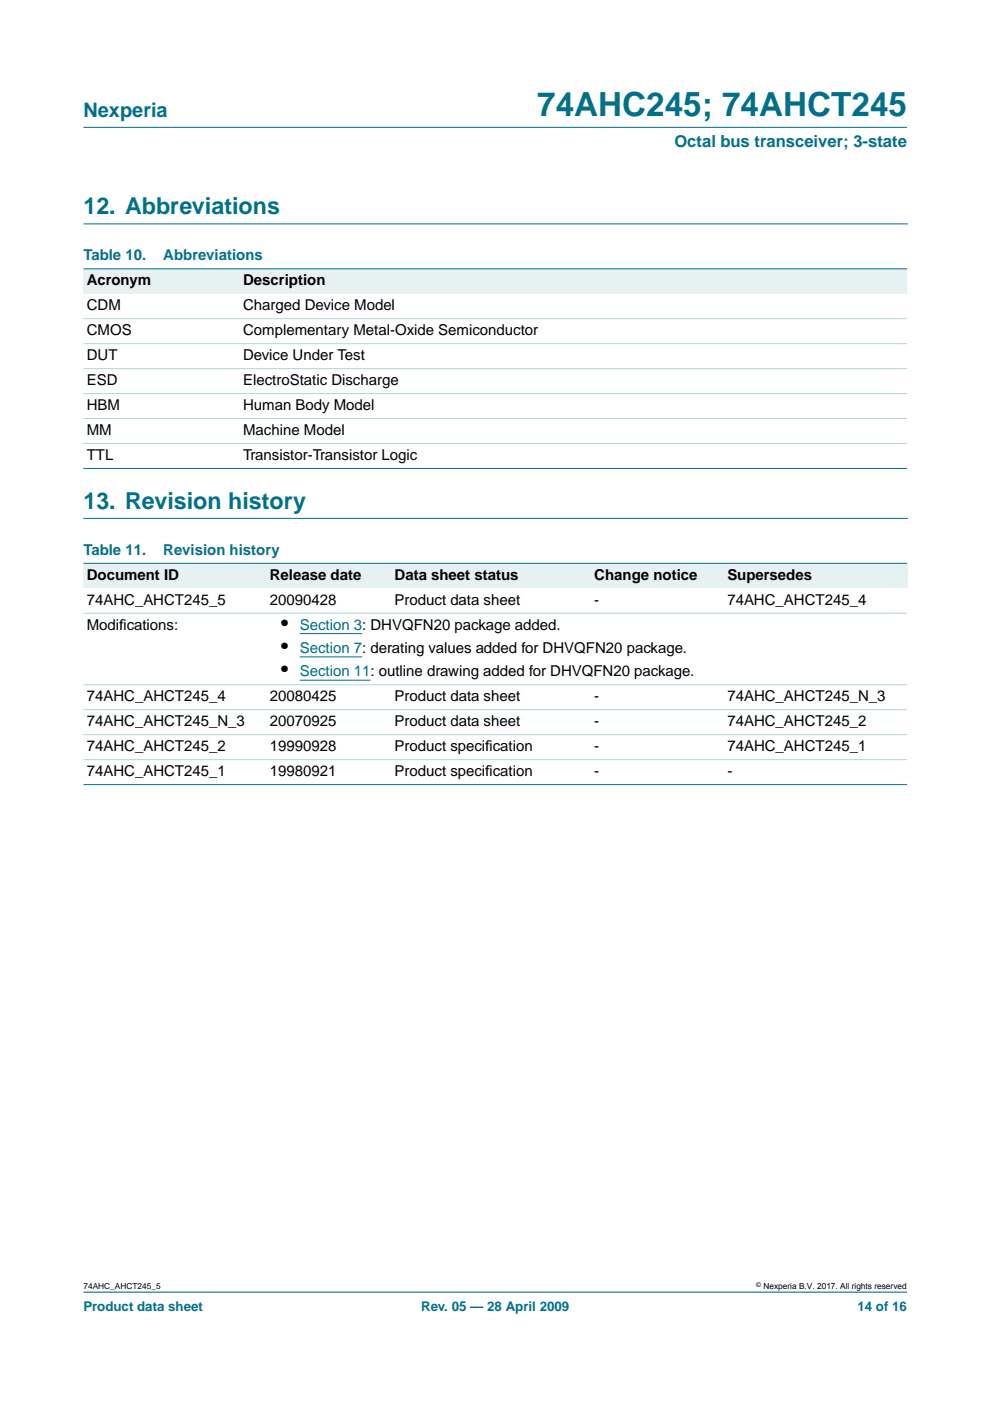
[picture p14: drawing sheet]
<svg xmlns="http://www.w3.org/2000/svg" width="210mm" height="297mm" viewBox="0 0 210 297" stroke-linecap="round" stroke-linejoin="round" font-family="sans-serif">
<defs><g id="words">
<text font-size="7.1" fill="#00708a" x="113.9" y="24.7">74AHC245; 74AHCT245</text>
<g font-size="4.9" fill="#00708a">
<text x="17.7" y="45.5">12. Abbreviations</text>
<text x="17.7" y="107.9">13. Revision history</text>
</g>
<text font-size="4.2" fill="#00708a" x="17.7" y="24.9">Nexperia</text>
<g font-size="4.2">
<text x="59.6" y="133.5">•</text>
<text x="59.6" y="138.5">•</text>
<text x="59.6" y="143.4">•</text>
</g>
<text font-size="3.5" fill="#00708a" x="143" y="31.1">Octal bus transceiver; 3-state</text>
<g font-size="3.2" fill="#00708a">
<text x="17.7" y="55.2">Table 10.</text>
<text x="34.6" y="55.2">Abbreviations</text>
<text x="17.7" y="117.7">Table 11.</text>
<text x="34.6" y="117.7">Revision history</text>
</g>
<g font-size="3.2">
<text x="18.4" y="60.5">Acronym</text>
<text x="18.4" y="65.8">CDM</text>
<text x="51.6" y="60.5">Description</text>
<text x="51.6" y="65.8">Charged Device Model</text>
<text x="18.4" y="71.1">CMOS</text>
<text x="51.6" y="71.1">Complementary Metal-Oxide Semiconductor</text>
<text x="18.4" y="76.4">DUT</text>
<text x="51.6" y="76.4">Device Under Test</text>
<text x="18.4" y="81.7">ESD</text>
<text x="51.6" y="81.7">ElectroStatic Discharge</text>
<text x="18.4" y="87">HBM</text>
<text x="51.6" y="87">Human Body Model</text>
<text x="18.4" y="92.3">MM</text>
<text x="51.6" y="92.3">Machine Model</text>
<text x="18.4" y="97.6">TTL</text>
<text x="51.6" y="97.6">Transistor-Transistor Logic</text>
<text x="18.4" y="123">Document ID</text>
<text x="57.2" y="123">Release date</text>
<text x="83.7" y="123">Data sheet status</text>
<text x="126" y="123">Change notice</text>
<text x="154.2" y="123">Supersedes</text>
<text x="18.4" y="128.3">74AHC_AHCT245_5</text>
<text x="57.2" y="128.3">20090428</text>
<text x="83.7" y="128.3">Product data sheet</text>
<text x="126" y="128.3">-</text>
<text x="154.2" y="128.3">74AHC_AHCT245_4</text>
<text x="18.4" y="133.5">Modif</text>
<text x="25.3" y="133.5">ications:</text>
<text x="18.4" y="148.7">74AHC_AHCT245_4</text>
<text x="57.2" y="148.7">20080425</text>
<text x="83.7" y="148.7">Product data sheet</text>
<text x="126" y="148.7">-</text>
<text x="154.2" y="148.7">74AHC_AHCT245_N_3</text>
<text x="18.4" y="154">74AHC_AHCT245_N_3</text>
<text x="57.2" y="154">20070925</text>
<text x="83.7" y="154">Product data sheet</text>
<text x="126" y="154">-</text>
<text x="154.2" y="154">74AHC_AHCT245_2</text>
<text x="18.4" y="159.3">74AHC_AHCT245_2</text>
<text x="57.2" y="159.3">19990928</text>
<text x="83.7" y="159.3">Product specif</text>
<text x="102.9" y="159.3">ication</text>
<text x="126" y="159.3">-</text>
<text x="154.2" y="159.3">74AHC_AHCT245_1</text>
<text x="18.4" y="164.6">74AHC_AHCT245_1</text>
<text x="57.2" y="164.6">19980921</text>
<text x="83.7" y="164.6">Product specif</text>
<text x="102.9" y="164.6">ication</text>
<text x="126" y="164.6">-</text>
<text x="154.2" y="164.6">-</text>
</g>
<g font-size="3.2" fill="#00f">
<text x="63.5" y="133.5">Section 3: DHVQFN20 package added.</text>
<text x="63.5" y="138.5">Section 7: derating values added for DHVQFN20 package.</text>
<text x="63.5" y="143.4">Section 11: outline drawing added for DHVQFN20 package.</text>
</g>
<g font-size="2.8" fill="#00708a">
<text x="17.7" y="278">Product data sheet</text>
<text x="89.3" y="278">Rev. 05 — 28 April 2009</text>
<text x="181.8" y="278">14 of 16</text>
</g>
<g font-size="1.8">
<text x="17.7" y="273.4">74AHC_AHCT245_5</text>
<text x="161.9" y="273.4">Nexperia B.V. 2017. All rights reserved</text>
</g>
<text font-size="1.4" x="160.4" y="272.9">©</text>
</g></defs>
<path d="M17.7 47.5h174.7M17.7 109.9h174.7M192.3 273.9h-174.6" fill="none" stroke="#00708a" stroke-width=".21"/>
<path d="M17.7 27h174.6z" fill="#00708a" stroke="#00708a" stroke-width=".21"/>
<g fill="#e6f2f2">
<path d="M17.7 57h33.1v5.3h-33.1z" fill-rule="evenodd"/>
<path d="M50.8 57h141.5v5.3h-141.5z" fill-rule="evenodd"/>
<path d="M17.7 119.4h38.8v5.3h-38.8z" fill-rule="evenodd"/>
<path d="M56.5 119.4h26.5v5.3h-26.5z" fill-rule="evenodd"/>
<path d="M83 119.4h42.3v5.3h-42.3z" fill-rule="evenodd"/>
<path d="M125.3 119.4h28.2v5.3h-28.2z" fill-rule="evenodd"/>
<path d="M153.5 119.4h38.8v5.3h-38.8z" fill-rule="evenodd"/>
</g>
<path d="M63.5 134.3h13.3M63.5 139.3h13.3M63.5 144.2h15" fill="none" stroke="#00f" stroke-width=".21"/>
<g fill="#00708a" stroke="#00708a" stroke-width=".21">
<path d="M17.7 57h174.6z"/>
<path d="M17.7 99.3h174.6z"/>
<path d="M17.7 119.4h174.6z"/>
<path d="M17.7 166.4h174.6z"/>
</g>
<g fill="#b3d4db" stroke="#b3d4db" stroke-width=".21">
<path d="M17.7 67.6h174.6z"/>
<path d="M17.7 72.9h174.6z"/>
<path d="M17.7 78.2h174.6z"/>
<path d="M17.7 83.4h174.6z"/>
<path d="M17.7 88.7h174.6z"/>
<path d="M17.7 94h174.6z"/>
<path d="M17.7 130h174.6z"/>
<path d="M17.7 145.2h174.6z"/>
<path d="M17.7 150.5h174.6z"/>
<path d="M17.7 155.8h174.6z"/>
<path d="M17.7 161.1h174.6z"/>
</g>
<use href="#words"/>
</svg>
